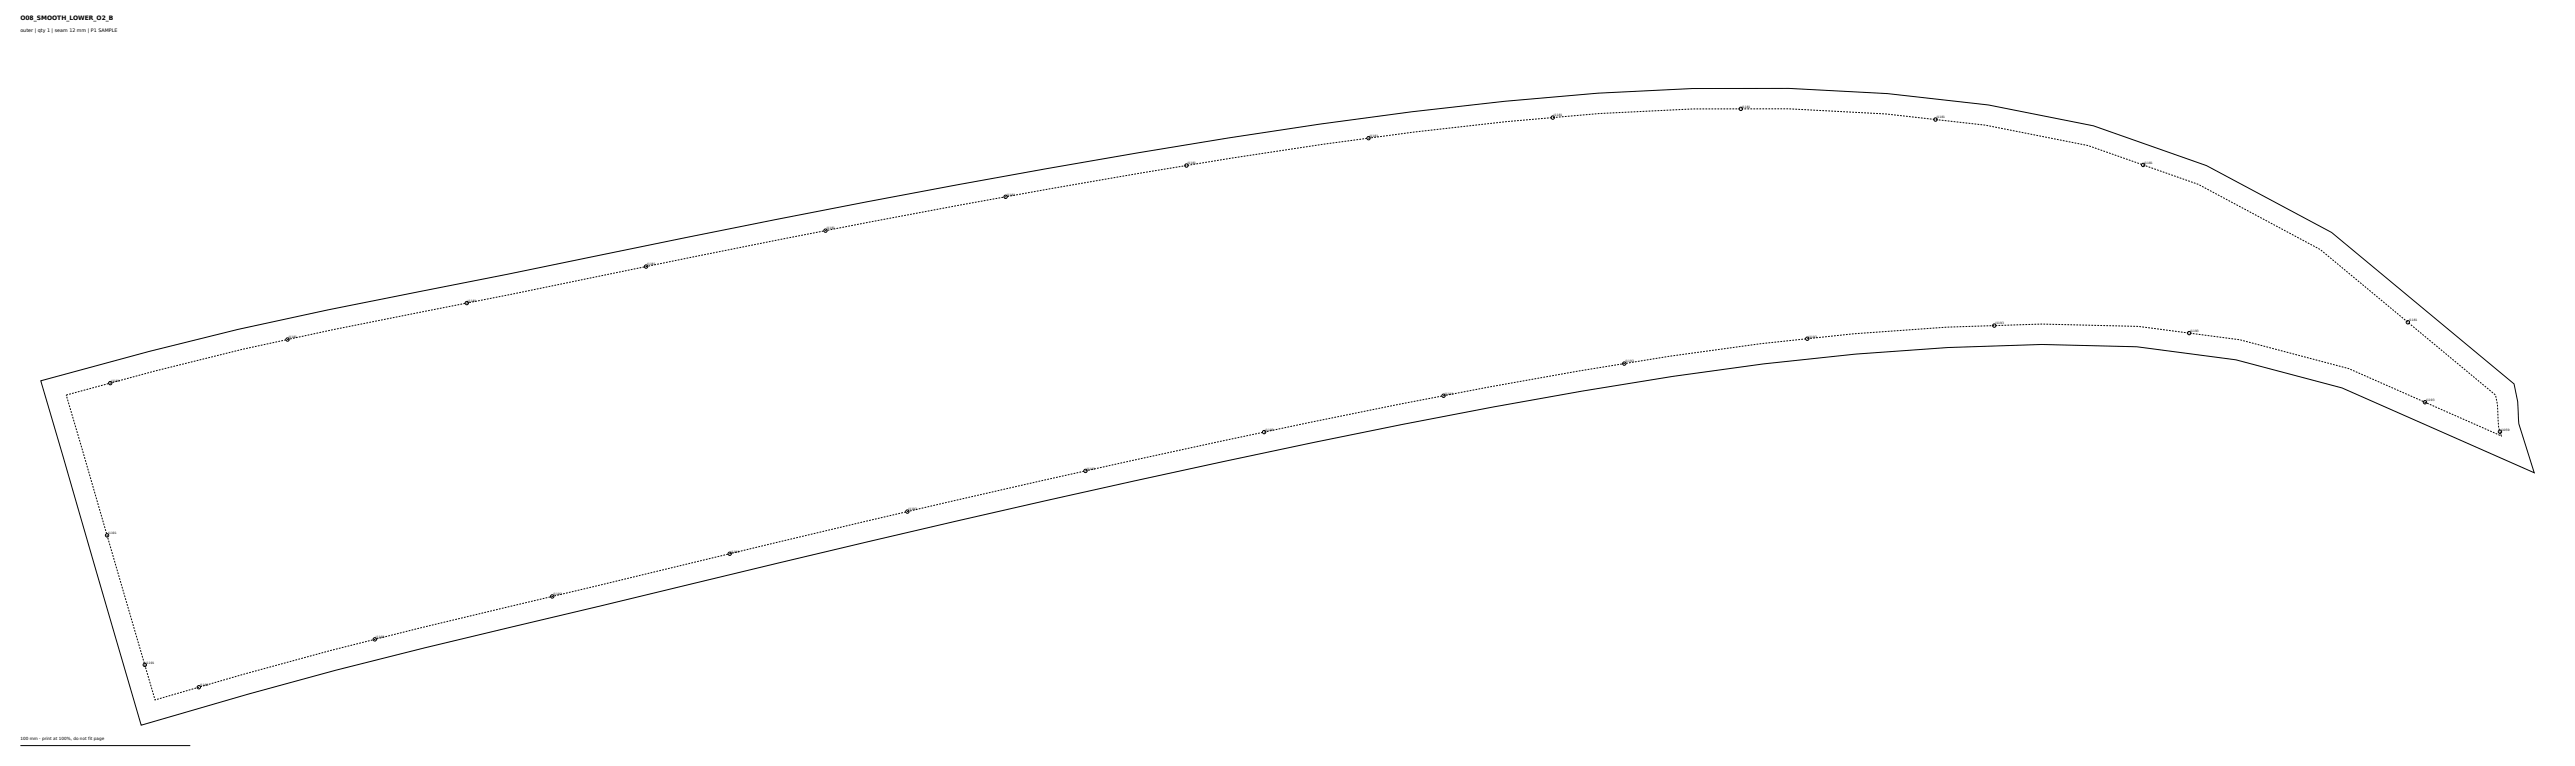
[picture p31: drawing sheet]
<svg xmlns="http://www.w3.org/2000/svg" width="1516mm" height="451mm" viewBox="0 0 1516 451" stroke-linecap="round" stroke-linejoin="round" font-family="sans-serif">
<defs><g id="words">
<text font-size="3.5" x="12" y="12">O08_SMOOTH_LOWER_O2_B</text>
<text font-size="2.8" x="12" y="19">outer | qty 1 | seam 12 mm | P1 SAMPLE</text>
<text font-size="2.5" x="12" y="436">100 mm - print at 100%, do not fit page</text>
<g font-size="1.8">
<text x="1025" y="63">J1181</text>
<text x="915" y="68">J1181</text>
<text x="1140" y="70">J1181</text>
<text x="806" y="81">J1181</text>
<text x="699" y="97">J1181</text>
<text x="1262" y="96">J1181</text>
<text x="593" y="115">J1181</text>
<text x="487" y="135">J1181</text>
<text x="381" y="156">J1181</text>
<text x="275" y="178">J1181</text>
<text x="1174" y="191">J1193</text>
<text x="1418" y="189">J1181</text>
<text x="1289" y="195">J1193</text>
<text x="170" y="199">J1181</text>
<text x="1064" y="199">J1193</text>
<text x="957" y="213">J1193</text>
<text x="66" y="225">J1181</text>
<text x="850" y="232">J1193</text>
<text x="1428" y="236">J1193</text>
<text x="745" y="253">J1193</text>
<text x="1472" y="253">J1059</text>
<text x="640" y="276">J1193</text>
<text x="535" y="300">J1193</text>
<text x="64" y="314">J1191</text>
<text x="430" y="325">J1193</text>
<text x="326" y="350">J1193</text>
<text x="221" y="375">J1193</text>
<text x="86" y="390">J1191</text>
<text x="118" y="404">J1193</text>
</g>
</g></defs>
<g fill="none" stroke="#000" stroke-width=".59">
<path d="M24 224a2301 2301 0 0 1 222-52l264-53 106-20 107-18a2599 2599 0 0 1 217-26 1069 1069 0 0 1 230 7l62 12 67 23 73 40 108 89 2 10v13l10 29-114-50-62-16-58-8a1303 1303 0 0 0-220 10l-54 7-53 9-53 9-105 21-105 23-157 36-262 62-51 13-52 14-63 19zM12 439h100"/>
<circle cx="914" cy="69" r="1"/>
<circle cx="1025" cy="64" r="1"/>
<circle cx="1139" cy="70" r="1"/>
<circle cx="698" cy="97" r="1"/>
<circle cx="805" cy="81" r="1"/>
<circle cx="1261" cy="97" r="1"/>
<circle cx="592" cy="116" r="1"/>
<circle cx="486" cy="136" r="1"/>
<circle cx="380" cy="157" r="1"/>
<circle cx="275" cy="178" r="1"/>
<circle cx="169" cy="200" r="1"/>
<circle cx="1064" cy="199" r="1"/>
<circle cx="1174" cy="192" r="1"/>
<circle cx="1288" cy="196" r="1"/>
<circle cx="1417" cy="190" r="1"/>
<circle cx="956" cy="214" r="1"/>
<circle cx="65" cy="225" r="1"/>
<circle cx="850" cy="233" r="1"/>
<circle cx="1427" cy="237" r="1"/>
<circle cx="744" cy="254" r="1"/>
<circle cx="1471" cy="254" r="1"/>
<circle cx="639" cy="277" r="1"/>
<circle cx="63" cy="315" r="1"/>
<circle cx="534" cy="301" r="1"/>
<circle cx="429" cy="326" r="1"/>
<circle cx="325" cy="351" r="1"/>
<circle cx="221" cy="376" r="1"/>
<circle cx="85" cy="391" r="1"/>
<circle cx="117" cy="404" r="1"/>
</g>
<path d="M39 232a2217 2217 0 0 1 209-49l264-52 106-20 107-18a2586 2586 0 0 1 216-26 1057 1057 0 0 1 227 7l61 12 65 22 72 39 103 85 1 6a63 63 0 0 0 2 18l-90-39-64-17-59-8a1316 1316 0 0 0-223 10l-53 8-54 8-53 10-106 21-105 22-157 36-261 63-52 13-52 14-52 15z" fill="none" stroke="#000" stroke-width=".59" stroke-dasharray="1.1 .7" stroke-linecap="butt"/>
<use href="#words"/>
</svg>
